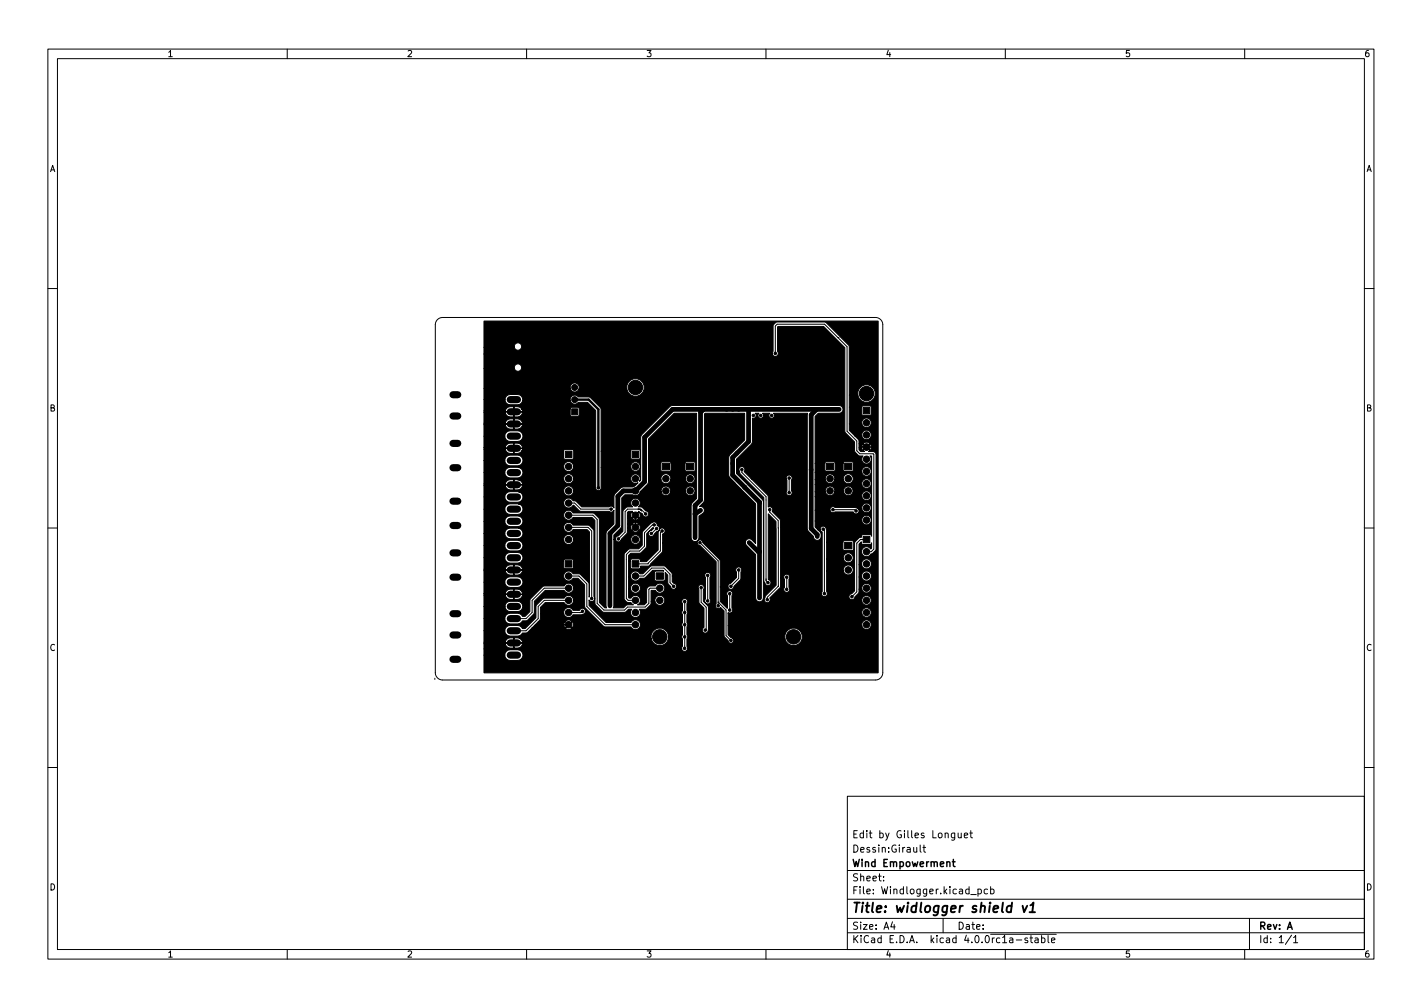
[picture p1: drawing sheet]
<svg xmlns="http://www.w3.org/2000/svg" width="297mm" height="210mm" viewBox="0 0 297 210" stroke-linecap="round" stroke-linejoin="round" font-family="sans-serif">
<defs><g id="words">
<text font-size="2.8" x="178" y="190.6">Title: widlogger shield v1</text>
<g font-size="2.1">
<text x="178" y="178">Dessin:Girault</text>
<text x="178" y="175">Edit by Gilles Longuet</text>
<text x="178" y="184">Sheet:</text>
<text x="178" y="181">Wind Empowerment</text>
<text x="178" y="186.7">File: Windlogger.kicad_pcb</text>
<text x="178" y="196.9">KiCad E.D.A. kicad 4.0.0rc1a-stable</text>
<text x="178" y="194.1">Size: A4</text>
<text x="200" y="194.1">Date:</text>
<text x="263" y="194.1">Rev: A</text>
<text x="263" y="196.9">Id: 1/1</text>
</g>
<g font-size="1.8">
<text x="35" y="11.9">1</text>
<text x="85" y="11.9">2</text>
<text x="135" y="11.9">3</text>
<text x="185" y="11.9">4</text>
<text x="235" y="11.9">5</text>
<text x="285" y="11.9">6</text>
<text x="10.3" y="35.9">A</text>
<text x="285.3" y="35.9">A</text>
<text x="10.3" y="85.9">B</text>
<text x="285.3" y="85.9">B</text>
<text x="10.3" y="135.9">C</text>
<text x="285.3" y="135.9">C</text>
<text x="10.3" y="185.9">D</text>
<text x="285.3" y="185.9">D</text>
<text x="35" y="199.9">1</text>
<text x="85" y="199.9">2</text>
<text x="135" y="199.9">3</text>
<text x="185" y="199.9">4</text>
<text x="235" y="199.9">5</text>
<text x="285" y="199.9">6</text>
</g>
</g></defs>
<g fill="none" stroke="#000" stroke-width=".21">
<path d="M10 10.2h277v190.1h-277zM12 12.2h273v186.1h-273zM60 10.2v2M110 10.2v2M160 10.2v2M210 10.2v2M260 10.2v2M10 60.2h2M91.4 66.7l.4-.3 .7-.1h90.4a1.52 1.52 0 0 1 1.5 1.5v72.7a1.52 1.52 0 0 1-1.5 1.5h-90.4a1.52 1.52 0 0 1-1.6-1.5v-72.7l.2-.6zM162 73.8v-5.7l.3-.4h9.9l4.7 4.7v17.6l2.1 2.1v2l.6 .6h2.8l.1 .2v19.7l-.5 .6h-1M175 70.5h.1M285 60.2h2"/>
<path d="M155 98v.6l5 5.1v17.6l.4 .4M164.8 99.8v3.1M10 110.2h2M118.8 107.6h5.1l.8 .9v17.5l1.4 1.4h4.4l.6-.7h3.7l.7-.7v-2.9l.3-.3h2M118.8 110.1h4l.8 .8v14.1M118.8 105h1.2l1.3 1.3h6.4M133.3 106.3h.1M133.7 106.4l-.1-.1 .4 .4M134.9 107.3l-1-1h-2.8l-.5 .5v4.3l-1.4 1.4M136.7 109.6h-.4l-1.7 1.6v2.8l-1 1.1h-2l-.8 .7v9.2l.4 .4h1.5M137.2 110.4l-1.2 1M138.3 110.9l-.4 .3v3.8l-2.5 2.7h-2.7"/>
<path d="M146.2 113.3l3.8 3.8v9.4M154.3 119v1.8l-1.6 1.6M160.8 106.4v.5l1.8 1.8v13.7M162.6 110.2h.1M172 110.5l.2 .2v13.2M174 106.4h4.6l.2 .3M181 112.7h-1.3l-.7 .7v10.2l-1 1M285 110.2h2M118.8 122.8h-5.1l-2.5 2.6v2.5l-1.3 1.3h-2.6M118.8 125.4h-5.1l-1.3 1.2v2.6l-2.5 2.5h-2.6M118.8 120.3h2.1l1.7 1.6v4.7l3.8 3.8h6.3M121.7 127.6l-.3 .3h-2.6"/>
<path d="M132.7 120.3h1.8l1.6-1.7h2.6l1.3 1.3v1.8l.7 .7M143 125.6v9.8M146.5 122.7v3l1 1.1v4.6l-.2 .2M147.8 120.1v5.4M150 125.7h.1M150 125.7l1.7 1.7v5.3l1 1M152.4 124v3.4M152.7 122.4h.1M162.6 122.4h.1M162.6 122.4l-2.3 2.3v.5M164.3 120.5v2.6M90.8 141.6v.3"/>
<path d="M10 160.2h2M177 166.3h108v32h-108zM192.2 176.4v1.3l.2 .2M192.8 176.9h.6M193 176.4v1.3l.4 .2M199.4 173.9v1.2l-.3 .3h-.3M199.4 174l-.4-.1-.3 .3 .2 .7h.5M200.1 173.9l.1 1h.4l.2-.1M200.8 173.9v1M201.4 174.4l.7-.1v-.3l-.5-.1-.2 .2 .1 .8h.6M202.6 173.9h.5M202.8 173.4v1.3l.3 .2"/>
<path d="M285 160.2h2M60 198.3v2M110 198.3v2M160 198.3v2M177 194.8h108M177 191.8h108M177 187.8h108M177 181.8h108M184.6 183.8v.1M184.6 183v.1M186.4 192.5l-.3 1h.9M186.8 193v1"/>
<path d="M197 191.8v3M202.8 186.8h1.1M204.3 185.7l.4-.1 .3 .3-.1 .7h-.6M204.3 185.6v1.5M206.3 185.7l-.4-.1-.3 .3 .1 .7h.6M206.9 185.7l.5-.1 .2 .3-.1 .7h-.6M206.9 195.1h13.7M206.9 185.1v1.5M210 198.3v2M212.3 196.3h1.1M214.6 195.9l-.3-.1-.2 .2v.3l.5 .1v.4h-.5M215.1 195.8h.6"/>
<path d="M215.4 195.3v1.3l.3 .2M216.2 195.9h.6l.1 .9M216.9 196.2l-.5 .1-.3 .2 .3 .3h.5M217.6 195.9l.4-.1 .3 .3-.2 .7h-.5M217.6 195.3v1.5M218.9 195.3v1.3l.2 .2M219.6 196.3l.8-.1-.1-.3-.4-.1-.3 .2 .1 .8h.6M260 198.3v2M261 191.8v6.5M269.8 195.3l-1.3 1.9M270.2 195.8l.4-.5v1.5M270.2 196.8h.9"/>
</g>
<path d="M213.6 189.1l.3 1.4 .7-1.4M215.1 190.5h1.1M215.2 189l.7-.5-.3 2" fill="none" stroke="#000" stroke-width=".4"/>
<path d="M198.9 179.9h.6M199.1 179.4v1.3l.4 .2" fill="none" stroke="#000" stroke-width=".3"/>
<g fill="#000" stroke="#000" stroke-width=".21">
<path d="M118.1 94.2h1.4v1.3h-1.4zM119.4 85.4h1.3v1.2h-1.3zM132 94.2h1.4v1.3h-1.4zM138.3 96.7h1.6v1.4h-1.6zM143.4 96.7h1.5v1.4h-1.5zM172.6 96.7h1.5v1.4h-1.5zM176.4 96.7h1.6v1.4h-1.6zM180.3 85.1h1.4v1.3h-1.4zM118.1 117.1h1.4v1.3h-1.4zM132 117.1h1.4v1.3h-1.4zM137.1 119.6h1.5v1.3h-1.5zM176.4 113.3h1.6v1.3h-1.6z"/>
<path d="M180.3 112h1.4v1.3h-1.4zM101.1 67h82.3v73.5h-82.3v-3.7h4.3l.1 .4 .6 .6a3.3 3.3 0 0 0 2.8-.2 1.11 1.11 0 0 0 .3-1.2 1.11 1.11 0 0 0-1.1-.7l-2 .1-.3 .2-.4 .8h-4.3v-1.3h41.3a.63 .63 0 0 0 .9 .5 .63 .63 0 0 0 .2-1v-1.6l.2-.3-.2-.5v-1.8l.2-.2-.2-.6v-1.7l.2-.3-.2-.5 .1-1.5a.63 .63 0 0 0-.2-.9 .63 .63 0 0 0-.8 .1 .63 .63 0 0 0 0 .8v1.5l-.2 .5 .2 .3v1.7l-.2 .6 .2 .2v1.8l-.2 .5 .2 .3v1.5l-.2 .6h-41.3v-1.1h4.4l.1 .2a1.41 1.41 0 0 0 1.7 .7v-1.1v1.1h.8a.94 .94 0 0 0 1-1.1l-8 .2v-.3h4.4l.1 .1h1.7v-1v1h1.8v-.4l-.5-.5h27.4a1.85 1.85 0 0 0 2.8 1.2 1.85 1.85 0 0 0 .1-3.1 1.85 1.85 0 0 0-2.9 1.2v.7h-27.4l-1.3-.1a1.36 1.36 0 0 0-1.8 .9h-4.4v-2.4h4.3l.1 .4 .6 .6a3.3 3.3 0 0 0 2.8-.2l.2-.3 1-.1 1.1-1h6.9a.78 .78 0 0 0 1.3 0l-.6-.7-.7 .7h-6.9l.4-.5h6.2l.3 .5 .7-.7 .6 .7 .2-.1a.85 .85 0 0 0-.2-1.2l-.6 .6-.7-.6h-.1l-.2 .8h-6.2l.9-.8h5.6l.7 .6 .6-.6v-.2a.85 .85 0 0 0-1.3 .2h-5.6l.4-.5v-1.2h4.8a1.04 1.04 0 0 0 .9 .8 1.04 1.04 0 0 0 1.1-.5h1.4a1.39 1.39 0 0 0 1.2-.6 .63 .63 0 0 0-.5-.8 .63 .63 0 0 0-.7 .4h-1.4l-.1-.1a1.05 1.05 0 0 0-1.2-.4 1.05 1.05 0 0 0-.7 1.2h-4.8v-1.3l1-1h4a1.04 1.04 0 0 0 1.5 .4 1.04 1.04 0 0 0 0-1.7 1.04 1.04 0 0 0-1.5 .4h-4.2l-.3 .1-1.4 1.4v2.6l-2.3 2.2h-.6l-.2-.3a3.1 3.1 0 0 0-3.1 0l-.4 .8h-4.3v-2.5h4.3l.1 .4 .6 .6a3.3 3.3 0 0 0 2.8-.3l.2-.3 1.1-.1 1.3-1.3 .1-.3v-2.4l2.3-2.2h4a1.04 1.04 0 0 0 1.5 .3 1.04 1.04 0 0 0 0-1.6 1.04 1.04 0 0 0-1.5 .3h-4.2l-.3 .2-2.7 2.7v2.5l-1 1h-.6l-.2-.3a3.1 3.1 0 0 0-3.1 0l-.4 .8h-4.3v-2.6h4.4l.3 .8 .3 .2a3.3 3.3 0 0 0 2.8-.2 1.07 1.07 0 0 0 .2-1.2 1.07 1.07 0 0 0-1-.6h-2l-.3 .3-.3 .7h-4.4v-2.3h4.4a1.07 1.07 0 0 0 1.1 .9h.7v-1.1v1.1a1.36 1.36 0 0 0 1.9-.9l-.1-.2-8 .2v-.4h4.4l.1 .2h1.7v-1.1v1.1h1.8a.87 .87 0 0 0-1-1.1h-.8a1.36 1.36 0 0 0-1.8 .9h-4.4v-2.4h4.3l.1 .5 .6 .6a3.3 3.3 0 0 0 2.8-.3 1.11 1.11 0 0 0 .3-1.2 1.11 1.11 0 0 0-1.1-.7l-2 .1-.3 .3-.4 .7h-4.3v-2.3h4.4a1.07 1.07 0 0 0 1.1 .9h.7v-1.1v1.1a1.36 1.36 0 0 0 1.9-.9l-.1-.2-8 .2v-.4h4.4l.1 .2h1.7v-1.1v1.1h1.8a.87 .87 0 0 0-1-1.1h-.8a1.36 1.36 0 0 0-1.8 .9h-4.4v-2.3h4.3l.1 .4 .6 .6a3.3 3.3 0 0 0 2.8-.3l.1-.1h8.8v1.3l.1 .3h1.6l.3-.3v-1.5l-.3-.2h-1.4l-.3 .4h-8.8l.2-.2a1.11 1.11 0 0 0-1.1-1.5h-2l-.3 .3-.4 .8h-4.3v-2.6h4.3a1.11 1.11 0 0 0 1.2 1.1l2-.1a1.1 1.1 0 0 0 .6-1.1 1.1 1.1 0 0 0-.8-.9h9.3l.2 .3a1.05 1.05 0 0 0 1.7 0 1.05 1.05 0 0 0-.6-1.6 1.05 1.05 0 0 0-1.3 1.3l-11.1-.1-.8 .3-.4 .8h-4.3v-2.5h4.3a1.11 1.11 0 0 0 1.2 1.1l2-.1a1.1 1.1 0 0 0 .6-1.1 1.1 1.1 0 0 0-.8-1h9.3l.2 .4a1.03 1.03 0 0 0 1.8-.1h2.9l.5 .5-.1 13.6v-2.8l-.1-.3-1.8-1.8h-1.4l-.1-.1a1.05 1.05 0 0 0-1.5-.2 1.05 1.05 0 0 0 0 1.6 1.05 1.05 0 0 0 1.6-.4h1l1.4 1.4 .1 4.7 3.9 4 .3 .1h5.4l.1 .1a1.05 1.05 0 0 0 1.6 .2 1.05 1.05 0 0 0-.1-1.6 1.05 1.05 0 0 0-1.6 .4h-5.2l-3.6-3.6 .1-1.1a.63 .63 0 0 0 .9 .2 .63 .63 0 0 0 .1-.9l-.1-13.9-1-1-3.3-.1a1.04 1.04 0 0 0-1.3-.5 1.04 1.04 0 0 0-.7 1.2h-11.1l-.8 .3-.4 .8h-4.3v-2.6h4.3a1.11 1.11 0 0 0 1.2 1.2l2-.1a1.11 1.11 0 0 0 .6-1.3 1.11 1.11 0 0 0-1.1-.9l-2 .1-.3 .3-.4 .7h-4.3v-2.5h4.3a1.11 1.11 0 0 0 1.2 1.1l2-.1a1.1 1.1 0 0 0 .6-1.1 1.1 1.1 0 0 0-.8-1h9.3l.2 .4a1.03 1.03 0 0 0 1.8-.1l1.6 1.3h5.9l.6 .1 .4-.4v2.9l-1.4 1.4-.2 .6v15.1l.1 .4h-.4l-1.1-1.1v-17.5l-1.2-1.2h-4.3l-.1-.1a1.05 1.05 0 0 0-1.5-.2 1.05 1.05 0 0 0 0 1.6 1.05 1.05 0 0 0 1.6-.4h4l.6 .7v17.5l1.5 1.5 .3 .1h4.4l.8-.6h.7l-.1 .1a1.04 1.04 0 0 0 .2 1.4 1.04 1.04 0 0 0 1.4-.1 1.04 1.04 0 0 0 0-1.4h1.5l1-1v-.6h.8l.2 .3a1.05 1.05 0 0 0 1.7 0 1.05 1.05 0 0 0-.7-1.6 1.05 1.05 0 0 0-1.2 1.3h-.8v-2.3h.9l.1 .1a1.05 1.05 0 0 0 1.5 .2 1.05 1.05 0 0 0 0-1.6 1.05 1.05 0 0 0-1.6 .3l-1.3 .1-.5 .5v2.9l-.5 .5h-1.4l.1-.1a1.04 1.04 0 0 0 .1-1.6 1.04 1.04 0 0 0-1.6 .3l-.5-.1v-1.8h.4a1.05 1.05 0 0 0 1.6 .7 1.05 1.05 0 0 0 0-1.8 1.05 1.05 0 0 0-1.6 .7v.4h-.4v-2.5h.4a1.04 1.04 0 0 0 .9 .8 1.04 1.04 0 0 0 1.1-.6h1l1.6-1.6h2.2l.2 .2h-1.9l-.1 1.8 .4 .2 1.7-.1 .1-1.7 .6 .6v1.7l.6 .7a.63 .63 0 0 0 .5 .5 .63 .63 0 0 0 .6-.2h4.6l.2 .3v2.8l1.1 1.1v4a.65 .65 0 0 0-.3 .8 .65 .65 0 0 0 .8 .4 .65 .65 0 0 0 .4-.8v-4.6l-.2-.3-.9-1v-2.4a.63 .63 0 0 0-.3-1 .63 .63 0 0 0-.8 .7h-4.6a.62 .62 0 0 0-.4-1l-.4-.3v-1.2h6.8l.2 .3v4.5a.63 .63 0 0 0 0 .8 .63 .63 0 0 0 .9 0 .63 .63 0 0 0 0-.8l.1-4.6a.63 .63 0 0 0-.4-1 .63 .63 0 0 0-.8 .8h-6.8l-.1-.7-1.3-1.3-.3-.2-2.7 .1-1.7 1.6h-.6a1.04 1.04 0 0 0-1.3-.5 1.04 1.04 0 0 0-.7 1.2h-.4v-3.4h.4v1.3l.2 .3 1.5 .1 .4-.3v-.3h1.8l2.8-3v-1.8h7.2l4 3.9v8.8a.58 .58 0 0 0 .1 .9 .58 .58 0 0 0 .8-.2l.7 .8 .1 5.3 .8 .9a.58 .58 0 0 0 .8 .5 .58 .58 0 0 0 .2-1h10.8l.3 .7a1.85 1.85 0 0 0 3.1 0 1.85 1.85 0 0 0-1.2-2.8 1.85 1.85 0 0 0-2.2 2.1h-10.8l-.4-.1-.6-.7v-1.9h27.9l.2 .4a1 1 0 0 0 1.6 0 1 1 0 0 0-.6-1.6 1 1 0 0 0-1.2 1.2h-27.9v-2.5h27.9l.2 .3a1 1 0 0 0 1.6 .1 1 1 0 0 0-.6-1.6 1 1 0 0 0-1.2 1.2h-27.9v-.2a.63 .63 0 0 0 .8-.1 .63 .63 0 0 0 0-.8l.1-2.7a.63 .63 0 0 0-.2-.8 .63 .63 0 0 0-.8 0 .63 .63 0 0 0 0 .9l-.1 2.6-1.5-1.4v-3h1.7l.1 .2a.63 .63 0 0 0 .7 .2 .63 .63 0 0 0 .4-.6l1.4-1.5 .1-1.5a.63 .63 0 0 0-.1-.9 .63 .63 0 0 0-.8 .1 .63 .63 0 0 0-.1 .8v1.2l-1.6 1.5-.1 .5h-1.7v-5.7l-3.6-3.6a.58 .58 0 0 0-.7-.6 .58 .58 0 0 0-.5 .7h-7.2v-1.9a.65 .65 0 0 0 .5-.8 .65 .65 0 0 0-.7-.5 .65 .65 0 0 0-.6 .7l-.1 .3v3.6l-2.4 2.5h-1.3v-.4l-.4-.2h-1.4l-.2 .1-.1 .3h-.4v-1.1l.5-.5h2l1.1-1.1 .2-.4v-2.6l1.3-1.2h.1l-.4 .6h-.2a.63 .63 0 0 0-.3 1 .63 .63 0 0 0 1.1-.3l.6-.5a.63 .63 0 0 0 .5-.6 .63 .63 0 0 0-.5-.7 .68 .68 0 0 0-.4-.7 .68 .68 0 0 0-.8 .2l-1.9 1.9v2.7l-.8 .8h-2l-1 1v9.4l.1 .3a1.11 1.11 0 0 0 1.3 .5l.5 .5h-1.4l-.6 .6h-2.2l.1-.4v-13.9h.4a.63 .63 0 0 0 .5 .5 .63 .63 0 0 0 .6-.3h2.1l.1 .4a1 1 0 0 0 1.7 0 1 1 0 0 0-.7-1.5 1 1 0 0 0-1.1 1.1h-2.1l.1-.2 1.2-1.3v-.5h1.1a.78 .78 0 0 0 1.3 0l-.7-.7-.6 .7h-1.1v-.5h.8l.3 .5 .7-.7 .6 .7 .2-.1a.85 .85 0 0 0-.2-1.2l-.6 .6-.7-.6-.3 .4v.4h-.8v-.8h1.1l.6 .6 .7-.6-.1-.2a.85 .85 0 0 0-1.2 .2h-1.1v-1.3h1.1l.1 .2a.85 .85 0 0 0 1.2-.2l-.7-.6-.6 .6h-1.1v-.5h.8l.3 .5 .7-.6 .6 .6h.2a.85 .85 0 0 0-.2-1.3l-.6 .7-.7-.7-.3 .4v.4h-.8v-.7l.3-.2h.9l-.1 .1 .6 .7 .7-.8 .9 .6a.63 .63 0 0 0 .6 .5 .63 .63 0 0 0 .6-.6 .63 .63 0 0 0-.6-.6l-.9-.8-.7-.1 .3-.2a1 1 0 0 0-.3-1.4 1 1 0 0 0-1.4 .2 1 1 0 0 0 .3 1.4l-1.3 .1-.7 .7-.1 4.3-.9 1-.5 .3-.1 .4h-.4v-.9l1.4-1.4 .3-.6v-5.7l.6-.7h1.7a1 1 0 0 0 1.5-.6h4.4l.2 .3a1 1 0 0 0 1 .5 1 1 0 0 0 .8-.8h3.1l.1 .3a1 1 0 0 0 1.7 .1 1 1 0 0 0-.6-1.6 1 1 0 0 0-1.2 1.2h-3.1v-.4a1 1 0 0 0-1.2-.8 1 1 0 0 0-.8 1.2h-4.4l1.5-1.5 .2-.3 .1-.7h2.6l.1 .3a1.05 1.05 0 0 0 1.1 .5 1.05 1.05 0 0 0 .8-.9h3.1l.1 .4a1 1 0 0 0 1.7 0 1 1 0 0 0-.6-1.5 1 1 0 0 0-1.2 1.1h-3.1v-.4a1.05 1.05 0 0 0-1.2-.8 1.05 1.05 0 0 0-.8 1.3h-2.6v-3.5h2.5v1.5l.3 .2 1.8-.1 .1-1.6h2.9l.1 1.6 1.7 .1 .4-.3-.1-1.5-.3-.2h-1.5l-.3 .3h-2.9l-.3-.3h-1.6l-.3 .3h-2.5v-5l5.3-5.4h4.7v17.8l-.9 .9-.2 .5v6.8a.81 .81 0 0 0 .8 .8 .81 .81 0 0 0 .8-.8v-4.5l.8-.6a.81 .81 0 0 0 .3-1 .81 .81 0 0 0-1-.4l.8-.8 .2-.6v-18l.2-.1h8.3v5.6l-3.3 3.3-.1 4 .3 .6 5.3 5.4v8.3l-.7-.8a.81 .81 0 0 0-1.2 0 .81 .81 0 0 0 0 1.2l1.9 1.9 .1 9.4a.81 .81 0 0 0 .9 .4 .81 .81 0 0 0 .7-.8l-.1-20.2-5.5-5.7v-.7h.4l.3 .8 5 4.9v17.4l.1 .3a.67 .67 0 0 0 .8 .7 .67 .67 0 0 0 .4-1l-.4-.3v-13.7l1.6 1.6v13.3l-2.2 2.2-.1 .4a.63 .63 0 0 0 .1 .9 .63 .63 0 0 0 .9-.2h19.2l.2 .4a1 1 0 0 0 1.6 0 1 1 0 0 0-.6-1.5 1 1 0 0 0-1.2 1.1h-19.2v-.6l2.2-2.3 .1-2h.6l.2 .3-.1 1.8a.63 .63 0 0 0 .1 .9 .63 .63 0 0 0 .9-.1 .63 .63 0 0 0 0-.9l.1-1.7a.63 .63 0 0 0-.4-1 .63 .63 0 0 0-.8 .7h-.6l-.1-11.9-.1-.3-1.6-1.6a.63 .63 0 0 0 0-.8 .63 .63 0 0 0-.8-.1l-.1-2.4-3.5-3.6h7.3l.2 .3-.1 2.3a.63 .63 0 0 0 .1 .9 .63 .63 0 0 0 .9-.1 .63 .63 0 0 0 0-.9l.1-2.2a.63 .63 0 0 0-.4-1 .63 .63 0 0 0-.8 .7h-7.3l-1.5-1.4a.63 .63 0 0 0-.3-1.1 .63 .63 0 0 0-.8 .8h-.4v-2.3l3.2-3.4 .1-5.2a.58 .58 0 0 0 .7-.3 .58 .58 0 0 0-.2-.7h.8l-.1 .1a.59 .59 0 0 0 .2 .8 .59 .59 0 0 0 .8-.1 .59 .59 0 0 0-.1-.8h1.5l-.1 .1a.59 .59 0 0 0 .1 .8 .59 .59 0 0 0 .9-.1 .59 .59 0 0 0-.1-.8h7.1l-.1 24.1 .3 .5 1 1.1a.85 .85 0 0 0 1 .8 .85 .85 0 0 0 .6-1.2l-.2-.5-.5-.5h.5l.4 .5v12.4a.63 .63 0 0 0 .1 .9 .63 .63 0 0 0 .8 0 .63 .63 0 0 0 .1-.9v-4.3h3.5a1.05 1.05 0 0 0 1.6 .7 1.05 1.05 0 0 0 0-1.8 1.05 1.05 0 0 0-1.6 .7v.4h-3.5v-2.5h3.5a1.05 1.05 0 0 0 1.6 .6 1.05 1.05 0 0 0 0-1.7 1.05 1.05 0 0 0-1.6 .7v.4h-3.5v-3.4h3.4l.1 1.5 1.8 .2 .2-.1 .1-.3v-1.5l-.3-.2h-1.6l-.2 .1-.1 .3h-3.4v-2.6a.7 .7 0 0 0-.5-.8 .7 .7 0 0 0-.9 .5v.2h-.5l-.5-.6v-1.2h9.7l.2 .3a1 1 0 0 0 1.6 0 1 1 0 0 0-.6-1.5 1 1 0 0 0-1.2 1.2h-9.7v-2.3h3.1l.1 .3a.62 .62 0 0 0 .9 .1h3.8l.1 .1a.63 .63 0 0 0 .9 .2 .63 .63 0 0 0 .1-1h.7l.2 .4a1 1 0 0 0 1.6 0 1 1 0 0 0-.6-1.5 1 1 0 0 0-1.2 1.1h-.7l-.7-.2-4.3-.1a.63 .63 0 0 0-.7 0 .63 .63 0 0 0-.2 .6h-3.1v-2.8h9.7l.2 .4a1 1 0 0 0 1.6 0 1 1 0 0 0-.6-1.6 1 1 0 0 0-1.2 1.2h-9.7v-1h2.1l.1 .3a1 1 0 0 0 1.1 .5 1 1 0 0 0 .8-.8h1.8l.2 .3a1 1 0 0 0 1.6 .1 1 1 0 0 0-.6-1.6 1 1 0 0 0-1.2 1.2h-1.8v-.4a1 1 0 0 0-1.2-.8 1 1 0 0 0-.8 1.2h-2.1v-1.5h9.7l.2 .3a1 1 0 0 0 1.6 0 1 1 0 0 0-.6-1.5 1 1 0 0 0-1.2 1.2h-9.7v-1.1h2.1l.1 .4a1 1 0 0 0 1.1 .4 1 1 0 0 0 .8-.7h1.8l.1 .3a1.05 1.05 0 0 0 1.8 0 1.05 1.05 0 0 0-.7-1.6 1.05 1.05 0 0 0-1.2 1.3l-1.8-.1a1 1 0 0 0-1-1.2 1 1 0 0 0-1 1.2h-2.1v-1.5h9.7l.2 .4a1 1 0 0 0 1.6 0 1 1 0 0 0-.6-1.6 1 1 0 0 0-1.2 1.2h-9.7v-1.9h2v1.5l.3 .2 1.8-.1 .1-1.6h1.6v1.4l.2 .3h1.7l.3-.2v-1.5l-.3-.3h-1.6l-.3 .3h-1.6l-.4-.3h-1.5l-.3 .3h-2v-9.7l.6-.7 4.7-.1a.81 .81 0 0 0 .5-.9 .81 .81 0 0 0-.8-.6h-35.1l-6.3 6.3-.1 9.2-.2 .3a1 1 0 0 0-.7-1.5 1 1 0 0 0-1.1 1.1 1 1 0 0 0 1.5 .7l-.7 .7-.4 .2h-2.3l-1.4 1.4-.3 .5v2.5v-.1a.62 .62 0 0 0-1-.2h-5.7l-1.1-1.1-.8-.2a1.05 1.05 0 0 0-1.2-.4 1.05 1.05 0 0 0-.7 1.1h-11.1l-.8 .3-.4 .8h-4.3v-2.5h4.3a1.11 1.11 0 0 0 1.2 1.1l2-.1a1.1 1.1 0 0 0 .6-1.1 1.1 1.1 0 0 0-.8-1h9.3l.2 .4a1.05 1.05 0 0 0 1.7 0 1.05 1.05 0 0 0-.6-1.6 1.05 1.05 0 0 0-1.3 1.2h-11.1l-.8 .3-.4 .8h-4.3v-2.4h4.4a1.07 1.07 0 0 0 1.1 .9h.7v-1.1v1.1a1.36 1.36 0 0 0 1.9-.9l-.1-.2-8 .2v-.3h4.4l.1 .1h1.7v-1v1h1.8a.87 .87 0 0 0-1-1h9.6l.2 .3a1.05 1.05 0 0 0 1.7 0 1.05 1.05 0 0 0-.6-1.6 1.05 1.05 0 0 0-1.3 1.3h-10.4a1.36 1.36 0 0 0-1.8 .9h-4.4v-2.4h4.3l.1 .4 .6 .6a3.3 3.3 0 0 0 2.8-.2 1.09 1.09 0 0 0-.5-1.9h9.3l.2 .4a1.05 1.05 0 0 0 1.7 0 1.05 1.05 0 0 0-.6-1.6 1.05 1.05 0 0 0-1.3 1.2h-11.1l-.8 .3-.4 .8h-4.3v-2.6h4.3a1.11 1.11 0 0 0 1.2 1.2l2-.1a1.11 1.11 0 0 0 .6-1.3 1.11 1.11 0 0 0-1.1-.9l-2 .1-.3 .3-.4 .7h-4.3v-2.3h4.4a1.07 1.07 0 0 0 1.1 .9h.7v-1.1v1.1a1.4 1.4 0 0 0 1.7-.5h8.7v1.3l.2 .4h1.6l.2-.1 .1-.3v-1.4l-.3-.3-1.6 .1-.2 .3h-8.7l.1-.6-8 .2v-.4h4.4l.1 .2h1.7v-1.1v1.1h1.8a.87 .87 0 0 0-1-1.1h-.8a1.36 1.36 0 0 0-1.8 .9h-4.4v-2.3h4.3l.1 .4 .6 .6a3.3 3.3 0 0 0 2.8-.3 1.11 1.11 0 0 0 .3-1.2 1.11 1.11 0 0 0-1.1-.6h-2l-.3 .3-.4 .8h-4.3v-2.4h4.4a1.07 1.07 0 0 0 1.1 .9h.7v-1.1v1.1a1.36 1.36 0 0 0 1.9-.9l-.1-.2-8 .2v-.3h4.4l.1 .1h1.7v-1v1h1.8a.87 .87 0 0 0-1-1h-.8a1.36 1.36 0 0 0-1.8 .9h-4.4v-2.2h4.4l.1 .2a1.41 1.41 0 0 0 1.7 .7v-1.1v1.1h.8a.94 .94 0 0 0 1-1.1l-8 .2v-.4h4.4l.1 .2h1.7v-1.1v1.1h1.8l-.2-.6h10.2l.1 1.4 1.5 .1 .3-.2v-1.3l-.3-.4-1.4 .1-.2 .3h-10.2a1.42 1.42 0 0 0-1.6-.5 1.36 1.36 0 0 0-1.8 .9h-4.4v-2.4h4.4l.3 .8 .3 .2a3.3 3.3 0 0 0 2.8-.2l.3-.6h9.9l.1 .4a.94 .94 0 0 0 1.6 0h1.9l1.7 1.7v16a.59 .59 0 0 0 .6 .7 .59 .59 0 0 0 .6-.7v-4.1h6.2a1 1 0 0 0 1.5 .6 1 1 0 0 0 0-1.6 1 1 0 0 0-1.5 .6v.4h-6.2v-3.4h6.1l.1 1.6 1.6 .1 .4-.4-.1-1.4-.3-.2h-1.4l-.3 .3h-6.1l-.1-8.9-2.3-2.4h-2.4a.95 .95 0 0 0-1.1-.3 .95 .95 0 0 0-.6 1h-9.9v-.2a1.07 1.07 0 0 0-1.1-1l-2 .1-.3 .2-.3 .7h-4.4v-2.3h18a.94 .94 0 0 0 .8 .7 .94 .94 0 0 0 1-.5h10l.3 .6a1.85 1.85 0 0 0 3.1 0 1.85 1.85 0 0 0-1.2-2.8 1.85 1.85 0 0 0-2.2 2.2h-10l.1-.2a.95 .95 0 0 0-1-1.2 .95 .95 0 0 0-.9 1.2h-18v-4.2h6.3l.1 .3a.78 .78 0 0 0 1.3 0 .78 .78 0 0 0-.5-1.2 .78 .78 0 0 0-.9 .9h-6.3v-3h60.2l.1 .2a.63 .63 0 0 0 .9 .2 .63 .63 0 0 0 .1-.9v-5.1l.1-.1h9.5l4.5 4.4v17.4l.1 .4 1.9 1.9v1.8l.1 .3 .8 .8h.9l-.1 .1a1 1 0 0 0 .2 1.4 1 1 0 0 0 1.3-.1 1 1 0 0 0 0-1.4h.4v16.8l-.4-.4h-1.5l-.2 .2-.1 .4-.5 .1-.9 .9v10.2l-.6 .6a.63 .63 0 0 0-.6 .6 .63 .63 0 0 0 .6 .6 .63 .63 0 0 0 .7-.6l.8-.8v-.8h.6l.2 .4a1 1 0 0 0 1.6 0 1 1 0 0 0-.6-1.6 1 1 0 0 0-1.2 1.2h-.6v-2.5h.6l.1 .4a1.05 1.05 0 0 0 1.8 0 1.05 1.05 0 0 0-.7-1.7 1.05 1.05 0 0 0-1.2 1.3h-.6v-2.6h.6l.1 .4a1.05 1.05 0 0 0 1.8 0 1.05 1.05 0 0 0-.7-1.6 1.05 1.05 0 0 0-1.2 1.2h-.6v-4.3l.5-.5 .1 .5 .3 .1h1.5l.3-.4v1.2l-.2 .1a1.06 1.06 0 0 0-1.6-.1 1.06 1.06 0 0 0 .1 1.6 1.06 1.06 0 0 0 1.6-.4l.9-.7 .1-.4v-19.7l-.4-.6h-1.2l.3-.3-.7-.6-.7 .6 .3 .3h-.8l-.4-.4v-.4h.6l.3 .5 .7-.7 .7 .7a.81 .81 0 0 0 0-1.3l-.7 .6-.7-.6-.3 .4v.4h-.6v-.8h.9l.7 .6 .7-.6-.1-.2a.87 .87 0 0 0-1.3 .2h-.9v-.8l-.8-.9h1.4a1 1 0 0 0 1.6 .6 1 1 0 0 0 0-1.6 1 1 0 0 0-1.6 .6v.4h-1.4l-1.2-1.1v-1.4h2.6l.2 .3a1 1 0 0 0 1.6 0 1 1 0 0 0-.6-1.5 1 1 0 0 0-1.2 1.2h-2.6v-3.4h2.6l.1 1.5 1.6 .1 .3-.2v-1.4l-.2-.3-1.5-.1-.3 .4h-2.6v-2.6h1.8a1.85 1.85 0 0 0 2.8 1.2 1.85 1.85 0 0 0 0-3.1 1.85 1.85 0 0 0-2.8 1.2v.7h-1.8v-10.3l-4.8-4.8-.4-.2-10 .1-.7 .8v5.3l-.2 .5h-60.2v-1.4h6.3l.1 .3a.78 .78 0 0 0 1.3 0 .78 .78 0 0 0-.5-1.2 .78 .78 0 0 0-.9 .9h-6.3z"/>
<circle cx="114.8" cy="72.9" r=".26"/>
<circle cx="162" cy="73.8" r=".26"/>
<circle cx="178.8" cy="76.4" r=".26"/>
<circle cx="118.8" cy="97.4" r=".67"/>
<circle cx="118.8" cy="100" r=".67"/>
<circle cx="120" cy="80.9" r=".62"/>
<circle cx="120" cy="83.4" r=".62"/>
<circle cx="132.7" cy="97.4" r=".67"/>
<circle cx="132.7" cy="100" r=".67"/>
<circle cx="132.7" cy="80.9" r="1.5"/>
<circle cx="139.1" cy="100" r=".67"/>
<circle cx="144.2" cy="100" r=".67"/>
<circle cx="147.5" cy="94.9" r=".26"/>
<circle cx="151.8" cy="85.5" r=".26"/>
<circle cx="154.3" cy="85.5" r=".26"/>
<circle cx="155" cy="98" r=".26"/>
<circle cx="157.4" cy="86.7" r=".26"/>
<circle cx="158.9" cy="86.7" r=".26"/>
<circle cx="159.9" cy="94.5" r=".26"/>
<circle cx="161.2" cy="86.7" r=".26"/>
<circle cx="164.6" cy="90.2" r=".26"/>
<circle cx="164.8" cy="99.8" r=".26"/>
<circle cx="169.4" cy="98" r=".26"/>
<circle cx="173.4" cy="100" r=".67"/>
<circle cx="175.3" cy="85.5" r=".26"/>
<circle cx="177.2" cy="100" r=".67"/>
<circle cx="181" cy="95.9" r=".67"/>
<circle cx="181" cy="90.8" r=".67"/>
<circle cx="181" cy="88.3" r=".67"/>
<circle cx="181" cy="98.4" r=".67"/>
<circle cx="181" cy="93.3" r=".7"/>
<circle cx="181" cy="82.2" r="1.5"/>
<circle cx="118.8" cy="102.5" r=".67"/>
<circle cx="118.8" cy="107.6" r=".67"/>
<circle cx="118.8" cy="112.7" r=".67"/>
<circle cx="118.8" cy="105" r=".67"/>
<circle cx="118.8" cy="110.1" r=".67"/>
<circle cx="125" cy="101.9" r=".26"/>
<circle cx="127.7" cy="106.3" r=".26"/>
<circle cx="129.2" cy="112.5" r=".26"/>
<circle cx="132.7" cy="107.6" r=".67"/>
<circle cx="132.7" cy="112.7" r=".67"/>
<circle cx="132.7" cy="110.1" r=".67"/>
<circle cx="132.7" cy="102.5" r=".67"/>
<circle cx="132.7" cy="105" r=".67"/>
<circle cx="134.9" cy="107.3" r=".26"/>
<circle cx="136" cy="111.4" r=".26"/>
<circle cx="136.7" cy="109.6" r=".26"/>
<circle cx="137.2" cy="110.4" r=".26"/>
<circle cx="138.3" cy="110.9" r=".26"/>
<circle cx="139.1" cy="102.5" r=".67"/>
<circle cx="144.2" cy="102.5" r=".67"/>
<circle cx="145.2" cy="112.3" r=".26"/>
<circle cx="146.2" cy="113.3" r=".26"/>
<circle cx="146.3" cy="106.6" r=".26"/>
<circle cx="147.3" cy="118.4" r=".26"/>
<circle cx="153.4" cy="110.2" r=".26"/>
<circle cx="154" cy="106.3" r=".26"/>
<circle cx="154.3" cy="119" r=".26"/>
<circle cx="156.2" cy="119.5" r=".26"/>
<circle cx="156.5" cy="113.3" r=".26"/>
<circle cx="156.9" cy="106.3" r=".26"/>
<circle cx="160.8" cy="106.4" r=".26"/>
<circle cx="163.7" cy="109.9" r=".26"/>
<circle cx="164.8" cy="102.9" r=".26"/>
<circle cx="166.9" cy="105.6" r=".26"/>
<circle cx="170.7" cy="112" r=".26"/>
<circle cx="170.7" cy="117.5" r=".26"/>
<circle cx="172" cy="110.5" r=".26"/>
<circle cx="173.4" cy="102.5" r=".67"/>
<circle cx="174" cy="106.4" r=".26"/>
<circle cx="177.2" cy="119" r=".67"/>
<circle cx="177.2" cy="102.5" r=".67"/>
<circle cx="177.2" cy="116.5" r=".67"/>
<circle cx="178.8" cy="106.7" r=".26"/>
<circle cx="181" cy="117.7" r=".67"/>
<circle cx="181" cy="115.2" r=".67"/>
<circle cx="181" cy="103.5" r=".67"/>
<circle cx="181" cy="106" r=".67"/>
<circle cx="181" cy="108.6" r=".67"/>
<circle cx="181" cy="101" r=".67"/>
<circle cx="118.8" cy="127.9" r=".67"/>
<circle cx="118.8" cy="130.4" r=".67"/>
<circle cx="118.8" cy="120.3" r=".67"/>
<circle cx="118.8" cy="122.8" r=".67"/>
<circle cx="118.8" cy="125.4" r=".67"/>
<circle cx="121.7" cy="127.6" r=".26"/>
<circle cx="123.6" cy="125" r=".26"/>
<circle cx="127.4" cy="126.5" r=".26"/>
<circle cx="132.7" cy="127.9" r=".67"/>
<circle cx="132.7" cy="130.4" r=".67"/>
<circle cx="132.7" cy="125.4" r=".67"/>
<circle cx="132.7" cy="120.3" r=".67"/>
<circle cx="132.7" cy="122.8" r=".67"/>
<circle cx="137.8" cy="122.8" r=".67"/>
<circle cx="137.8" cy="125.4" r=".67"/>
<circle cx="137.8" cy="133" r="1.5"/>
<circle cx="140.7" cy="122.4" r=".26"/>
<circle cx="143" cy="135.4" r=".26"/>
<circle cx="143" cy="125.6" r=".26"/>
<circle cx="143" cy="130.4" r=".26"/>
<circle cx="143" cy="133" r=".26"/>
<circle cx="143" cy="127.9" r=".26"/>
<circle cx="146.5" cy="122.7" r=".26"/>
<circle cx="147.3" cy="131.6" r=".26"/>
<circle cx="147.8" cy="120.1" r=".26"/>
<circle cx="147.8" cy="125.5" r=".26"/>
<circle cx="148.6" cy="132.7" r=".26"/>
<circle cx="150" cy="126.5" r=".26"/>
<circle cx="152.4" cy="124" r=".26"/>
<circle cx="152.4" cy="127.4" r=".26"/>
<circle cx="152.7" cy="122.4" r=".26"/>
<circle cx="152.7" cy="133.7" r=".26"/>
<circle cx="157.3" cy="132.8" r=".26"/>
<circle cx="158.7" cy="124.8" r=".26"/>
<circle cx="160.3" cy="125.2" r=".26"/>
<circle cx="160.4" cy="121.7" r=".26"/>
<circle cx="164.3" cy="123.1" r=".26"/>
<circle cx="164.3" cy="120.5" r=".26"/>
<circle cx="165.8" cy="133" r="1.5"/>
<circle cx="172.2" cy="123.9" r=".26"/>
<circle cx="178" cy="124.6" r=".26"/>
<circle cx="181" cy="130.4" r=".67"/>
<circle cx="181" cy="127.9" r=".67"/>
<circle cx="181" cy="125.4" r=".67"/>
<circle cx="181" cy="120.3" r=".67"/>
<circle cx="181" cy="122.8" r=".67"/>
</g>
<g fill="none" stroke="#000" stroke-width="1.5">
<path d="M94.6 82.4h1M94.6 86.9h1M94.6 92.6h1M94.6 97.7h1M106.6 98.7h1.5M106.6 86h1.5M106.6 83.4h1.5M106.6 91.1h1.5M106.6 88.5h1.5M106.6 96.1h1.5M106.6 93.6h1.5M94.6 104.6h1"/>
<path d="M94.6 109.7h1M94.6 115.4h1M106.6 103.8h1.5M106.6 101.2h1.5M106.6 113.9h1.5M106.6 111.4h1.5M106.6 119h1.5M106.6 116.5h1.5M106.6 108.8h1.5M106.6 106.3h1.5M94.6 120.5h1M94.6 128.1h1"/>
<path d="M94.6 132.6h1M94.6 137.7h1M106.6 126.6h1.5M106.6 124.1h1.5M106.6 121.5h1.5M106.6 136.8h1.5M106.6 134.2h1.5M106.6 131.7h1.5M106.6 129.2h1.5"/>
</g>
<path d="M147 85.5l-.7 .6v18.3l-1.1 1.1v6.8M156.4 85.5v6.7l-3.4 3.3v3.7l5.7 5.7v19.9M170.6 85.5l-1.2 1.1v23.8l1.3 1.2v.4M175.3 85.5h-34.8l-5.9 5.8v9.3l-1.9 1.9h-2.5l-1.1 1.1v6.1l-1.7 1.7v15.1M146.3 106.6l-1.1 .7M155.6 101.7v.1M156.5 113.3l1.9 1.9h.3" fill="none" stroke="#000" stroke-width="1"/>
<path d="M120 83.4h3l2 2.1v16.4" fill="none" stroke="#000" stroke-width=".5"/>
<g fill="none" stroke="#000" stroke-width=".31">
<path d="M114.8 72.9v12.1l-1 1h-6.5v2.5h-1.8l-1.5 1.5v43.2l1 1M178.8 76.4l-.8 .9v12.7l1.7 1.8v1l.5 .5h2.5l.5 .6v38.9l-6.6 6.6-73.2 .2-.7-.7v-2.5l2.2-2.2h2.4M104 91.9l1.7 1.7h1.6M104 99.6l1.7 1.6h1.6M147.5 94.9l5.9 5.9v9.4l.2-.1h2M163.9 93.8h-3.4l-.6 .7M163.9 93.7l-.2 .1M164.6 90.2l-.7 .7v13.5l1.2 1.3M104 117.3l1.7 1.7h1.6M132.7 108.8h4.9l5.4 5.5v3.6l2.4 2.4M132.7 107.6v2.5M147.3 118.4l-1.9 1.8v19.2"/>
<path d="M154 106.3l1.2 1.3h.4M155.6 119.5h.6M155.6 107.6v31.8M156.9 106.3l-1.3 1.3M163.7 109.9l.4 .3h1M165.1 105.7l1.8-.1-.9 .1M165.1 105.7v17.1l6.1 6.1v10.5M170.7 117.5l-1 1v8.9M104 122.4l1.7 1.7h1.6M118.8 130.4h-1.9l-1.3 1.3v7.7M148.6 132.7l-1.1 1.2v5.5M157.3 132.8l-1.1 1.4v5.2"/>
</g>
<circle cx="171.2" cy="139.4" r=".15" fill="#000"/>
<use href="#words"/>
</svg>
